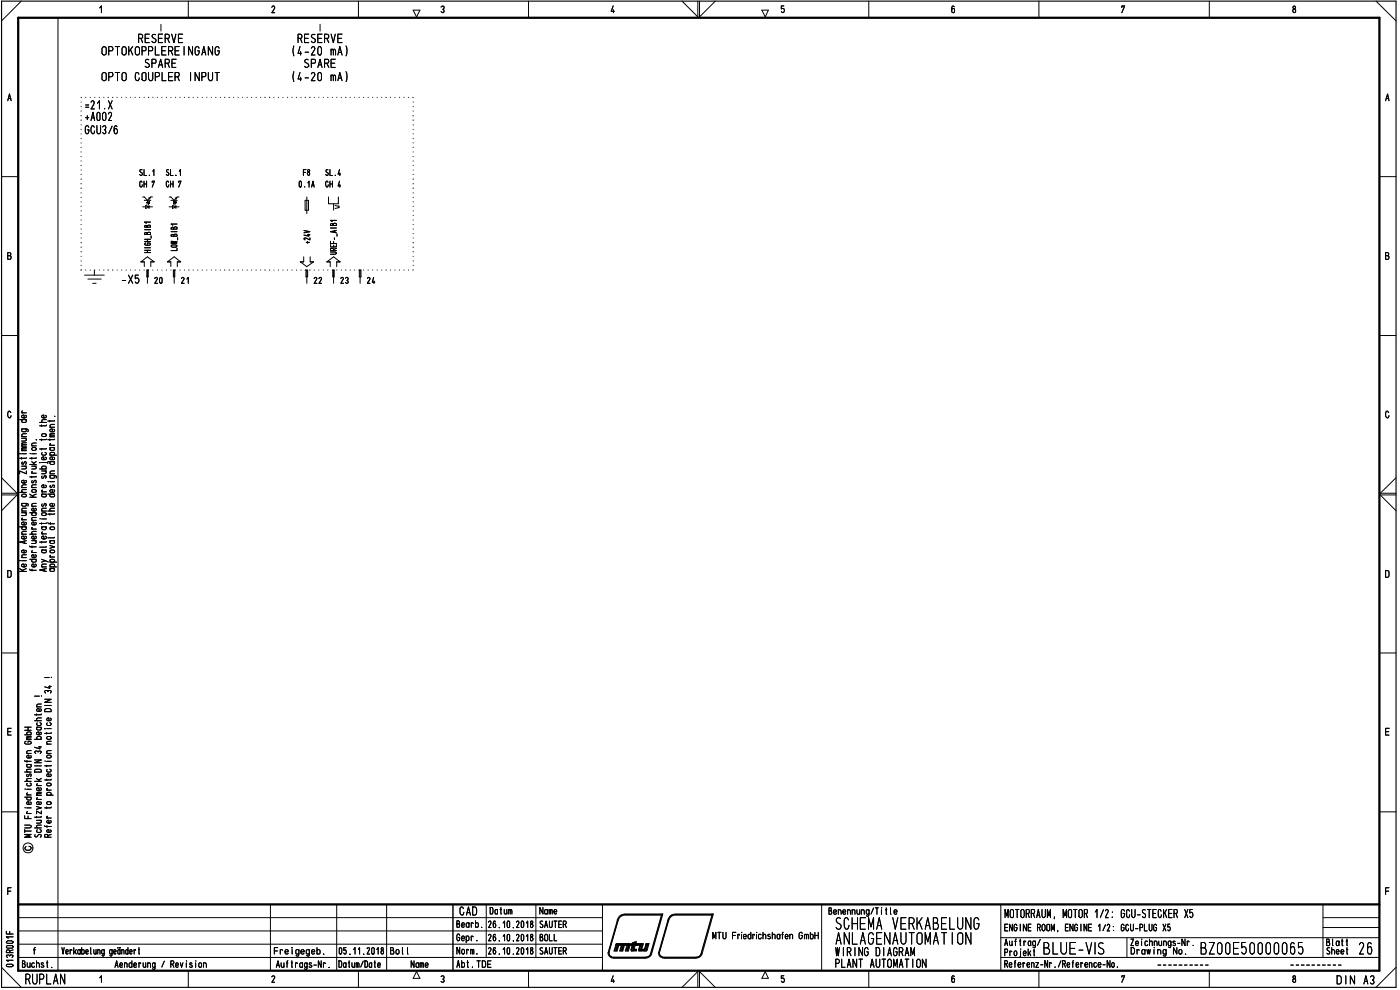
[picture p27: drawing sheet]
<svg xmlns="http://www.w3.org/2000/svg" width="420mm" height="297mm" viewBox="0 0 420 297" stroke-linecap="round" stroke-linejoin="round" font-family="sans-serif">
<defs><g id="words">
<text font-size="8" x="208.9" y="5">/</text>
<g font-size="5.3">
<text x="250.5" y="279">SC =NA ViKA31LU</text>
<text x="250.7" y="283.5">ABLAG-\AUTOldT 0</text>
<text x="312.9" y="286.4">3LUS-V</text>
<text x="360.1" y="286.4">3Z00150000065</text>
</g>
<g font-size="4.6">
<text x="387.7" y="4">8</text>
<text x="415.7" y="30.4">A</text>
<text x="7.3" y="295.4">RUPLAN</text>
</g>
<g font-size="3.9">
<text x="30.3" y="16.7">OPTOKOPPLEREINGANG</text>
<text x="41.3" y="13">RESERVE</text>
<text x="86.9" y="16.7">(4-20 mA)</text>
<text x="89.2" y="13">RESERVE</text>
<text x="43.2" y="20.4">SPARE</text>
<text x="91" y="20.4">SPARE</text>
<text x="30.3" y="24.4">OPTO COUPLER</text>
<text x="56.7" y="24.4">INPUT</text>
<text x="86.9" y="24.4">(4-20 mA)</text>
<text x="24.9" y="32.9">.21.X</text>
<text x="25.3" y="36.3">+A002</text>
<text x="25.4" y="40.3">GOU3/5</text>
<text x="36.2" y="85.2">-X5 h0 lr</text>
<text x="137.8" y="274.7">CAD</text>
<text x="301.5" y="275.5">MOTORRAUM, MOTOR 1/2: GCU-STECKER X5</text>
<text x="250.7" y="286.9">WIRING DIAGRAM</text>
<text x="250.4" y="290.4">PLANT AUTOMATION</text>
<text x="401" y="295.4">DIN A3/</text>
</g>
<g font-size="3.2">
<text x="81.2" y="4">2</text>
<text x="132" y="4">3</text>
<text x="183" y="4">4</text>
<text x="234.1" y="4">5</text>
<text x="336.3" y="4">7</text>
<text x="2.2" y="30.4">A</text>
<text x="41.7" y="52.8">SL.1</text>
<text x="49.6" y="52.8">SL.1</text>
<text x="90.8" y="52.8">F8</text>
<text x="97.5" y="52.8">SL.4</text>
<text x="41.7" y="56.3">OH 7</text>
<text x="49.7" y="56.3">OH 7</text>
<text x="89.4" y="56.3">0.1A</text>
<text x="97.5" y="56.3">OH 4</text>
<text x="50.5" y="62.7">X</text>
<text x="2.2" y="78">B</text>
<text x="51" y="75.4">2</text>
<text x="415.7" y="78">B</text>
<text x="41.8" y="80.2">1^</text>
<text x="49.8" y="80.2">1^</text>
<text x="107.5" y="83.2">0</text>
<text x="54.3" y="85.2">21</text>
<text x="94.1" y="85.2">22</text>
<text x="102.1" y="85.2">23</text>
<text x="110.1" y="85.2">24</text>
<text x="2.1" y="125.6">0</text>
<text x="2" y="173.4">D</text>
<text x="415.5" y="173.4">D</text>
<text x="2" y="220.7">E</text>
<text x="415.5" y="220.7">E</text>
<text x="2" y="268.6">F</text>
<text x="415.5" y="268.6">F</text>
<text x="146.9" y="274.4">Datum</text>
<text x="161.9" y="274.4">Name</text>
<text x="248.4" y="274.5">Benennung/Title</text>
<text x="136.9" y="278.4">Bearb.</text>
<text x="146.3" y="278.5">26.10.2018</text>
<text x="161.8" y="278.5">SAUTER</text>
<text x="213.8" y="281.9">MTU Friedrichshafen GmbH</text>
<text x="301.3" y="279.5">ENGINE ROOM, ENGINE 1/2: GCU-PLUG X5</text>
<text x="18.4" y="286.4">Verkabelung geändert</text>
<text x="81.9" y="286.4">Freigegeb.</text>
<text x="101.6" y="286.4">05.11.2018</text>
<text x="117" y="286.4">Bol l</text>
<text x="136.9" y="282.4">Gebr.</text>
<text x="137" y="286.4">Norm.</text>
<text x="146.3" y="282.4">26.10.2018</text>
<text x="146.3" y="286.4">26.10.2018</text>
<text x="161.8" y="286.4">SAUTER</text>
<text x="161.9" y="282.4">BOLL</text>
<text x="301.2" y="286.9">Projekt</text>
<text x="301.4" y="283.8">Auftrag/</text>
<text x="339.1" y="283.9">Zeichnungs-Nr.</text>
<text x="339.2" y="286.4">DrowingNo.</text>
<text x="397.9" y="283.9">Blatt</text>
<text x="397.9" y="286.4">Sheet</text>
<text x="6.4" y="290.4">Buchst.</text>
<text x="34.3" y="290.4">Aenderung / Revision</text>
<text x="82.8" y="290.4">Auf trags-Nr .</text>
<text x="101.4" y="290.4">Datum/Date</text>
<text x="123.2" y="290.4">Name</text>
<text x="137" y="290.4">Abt.TDE</text>
<text x="301.3" y="290.4">Referenz-Nr./Reference-No.</text>
<text x="81.2" y="294.9">2</text>
<text x="132" y="294.9">3</text>
<text x="183" y="294.9">4</text>
<text x="234.1" y="294.9">5</text>
<text x="285.2" y="294.9">6</text>
<text x="336.3" y="294.9">7</text>
<text x="387.7" y="294.9">8</text>
</g>
<g font-size="2.4">
<text x="6.3" y="126.9">o</text>
<text x="7.8" y="230.4">o</text>
<text x="13" y="229">•—</text>
<text x="1.6" y="286">ce</text>
</g>
<g font-size="1.6">
<text x="43.2" y="73.7">CJ</text>
<text x="16.2" y="125.6">•</text>
<text x="6.3" y="131.1">C</text>
<text x="14.7" y="128.4">C</text>
<text x="9.3" y="142.3">c-</text>
<text x="12.3" y="143.7">Cr)</text>
<text x="14.7" y="142.3">C</text>
<text x="6.3" y="146.5">C</text>
<text x="9.3" y="146.5">C</text>
<text x="9.3" y="145">c/)</text>
<text x="12.3" y="149.3">0 -0</text>
<text x="12.3" y="147.9">c- 0</text>
<text x="14.1" y="145">.—</text>
<text x="14.7" y="146.5">0,</text>
<text x="6.2" y="154.9">M</text>
<text x="6.3" y="153.5">C</text>
<text x="9.3" y="152.1">C</text>
<text x="12.3" y="153.5">C -C</text>
<text x="12.3" y="152.1">c0 0</text>
<text x="6.3" y="160.4">C</text>
<text x="6.3" y="156.3">c- C.-</text>
<text x="8.7" y="160.4">-C</text>
<text x="9.3" y="159.1">c-</text>
<text x="12.3" y="161.9">0—,</text>
<text x="6.3" y="167.5">C</text>
<text x="9.2" y="163.2">M</text>
<text x="9.3" y="166">c-</text>
<text x="6.3" y="168.8">-</text>
<text x="9.3" y="170.3">CD</text>
<text x="11.7" y="171.6">-2 0</text>
<text x="12.2" y="168.8">&gt;.0.</text>
<text x="12.3" y="170.3">C</text>
<text x="13.2" y="208.1">C&quot;)</text>
<text x="10.8" y="213.7">CD d</text>
<text x="13.3" y="211.9">—</text>
<text x="7.1" y="220.6">.0</text>
<text x="10" y="222">.0</text>
<text x="10.2" y="216.4">22</text>
<text x="7.2" y="223.4">CD</text>
<text x="7.8" y="226.2">CM</text>
<text x="13.8" y="223.4">C</text>
<text x="13.8" y="226.2">C</text>
<text x="7.8" y="233.3">V7</text>
<text x="10.3" y="230.4">—</text>
<text x="7.8" y="238.8">c-</text>
<text x="10.8" y="236">c0</text>
<text x="13.8" y="238.8">0.</text>
<text x="7.1" y="240.2">1:7</text>
<text x="7.8" y="244.3">c-</text>
<text x="10.8" y="241.6">c, 0</text>
<text x="7.1" y="250">I—</text>
<text x="10.1" y="248.6">-C</text>
<text x="10.3" y="251.4">t., ) CC</text>
<text x="1.6" y="280.4">LL</text>
<text x="1.7" y="283.2">CZ</text>
<text x="1.7" y="284.6">CZ</text>
</g>
</g></defs>
<path d="M.5 .3h418.5v295.9h-418.5z" fill="none" stroke="#000" stroke-width=".34"/>
<path d="M5.5 5.3h408.5v286h-408.5zM5.5 271.4h408.5" fill="none" stroke="#000" stroke-width=".68"/>
<g fill="none" stroke="#000" stroke-width=".3">
<path d="M6.4 .3l-5.9 6M17.4 5.3v286M29.9 2.4l.5-.6v2M56.5 .3v5M107.6 .3v5M124 3h2l-1 2.1zM158.6 .3v5M204.7 .3l4.7 4.8M228.6 3h2l-.9 2.1zM260.7 .3v5M286.4 2l-.4-.2-.2 .1-.2 1.4a.47 .47 0 0 0 .6 .5 .47 .47 0 0 0 .3-.8l-.3-.5-.5 .1-.1 .4M311.8 .3v5"/>
<path d="M362.9 .3v5M413 .3l6 6M.5 53h5M414 53h5M.5 100.7h5M414 100.7h5M416.8 123.8a.48 .48 0 0 0-.6-.4 .48 .48 0 0 0-.4 .6v.7l.4 .6h.4l.3-.6M.5 148.5h4.6l-4.6 4.7M.5 143.3l4.6 4.7h-4.6M419 148.5h-4.8l4.8 4.7M419 143.3l-4.8 4.7h4.8M.5 195.9h5"/>
<path d="M414 195.9h5M.5 243.6h5M7.4 247.6h1.5a.42 .42 0 0 1 .5 .4 .42 .42 0 0 1-.5 .4h-1.5M7.4 244.8v.8h2M8 242.4h1.4M8.4 244.9v.7M9.4 250.4h-2l1.6 .4-1.6 .4h2M414 243.6h5M5.5 275.3h175.3M5.5 279.3h175.3M81.2 271.4v19.9M101 271.4v19.9"/>
<path d="M116 271.4v19.9M145.9 271.4v15.9M160.8 271.4v15.9M180.8 271.4v19.9M246.6 271.4v19.9M300.4 271.4v19.8M397 271.4v15.9M397 278.3h17M397 275.3h17M.5 290.2l5.9 6M2.1 289.4l1.4-.1a.38 .38 0 0 1 .4 .4 .38 .38 0 0 1-.4 .4l-1.4-.1-.2-.3zM2.2 287.3l-.3-.4a.55 .55 0 0 1 .5-.4 .55 .55 0 0 1 .5 .4 .48 .48 0 0 1 .6-.4 .48 .48 0 0 1 .4 .5l-.3 .3"/>
<path d="M3.9 288.1h-2l.6 .4M3.9 281.1h-2l.6 .4M5.5 287.3h175.3M5.5 283.3h175.3M29.9 293.4l.5-.6v1.9M56.5 291.3v4.9M107.6 291.3v4.9M125 291.5l1 2h-2zM158.6 291.3v4.9M204.7 296.2l4.7-4.7v4.7M209.9 296.2v-4.7l4.8 4.7M229.7 291.5l.9 2h-2z"/>
<path d="M260.7 291.3v4.9M300.4 287.3h113.6M300.4 281.3h113.6M311.8 291.3v4.9M338.2 281.3v6M362.9 291.3v4.9M419 290.2l-6 6"/>
<circle cx="8.4" cy="254.4" r="1.49"/>
</g>
<path d="M135.9 271.4v19.9" fill="none" stroke="#000" stroke-width=".42"/>
<path d="M8 236.8h1.4M7.6 242.4h.1M9.2 240.6l.2 .6-1 .2a.45 .45 0 0 1-.4-.6 .45 .45 0 0 1 .7-.3v.9" fill="none" stroke="#000" stroke-width=".3"/>
<g fill="none" stroke="#000" stroke-width=".3">
<path d="M7.4 218.2h2M8.4 218.2v.9M7.4 228.2l.1 .2h1.9M7.4 234.4h2M7.6 236.8h.1M8.1 228.2v.5M9 234.9l.4 .2v.5l-.3 .2-.9-.1-.2-.2 .2-.5M9.2 226.7l.2 .2-.2 .5h-.9l-.3-.5 .7-.3v.8M9.4 233.6l-1.3 .1-.1 .5 .4 .2M9.4 230.8l-1.3 .1-.1 .5 .4 .2M9.4 221.4h-1.1l-.3 .2 .3 .3M9.4 221l-1.3 .1-.1 .1 .3 .2"/>
<path d="M7.4 247.6h1.5a.42 .42 0 0 1 .5 .4 .42 .42 0 0 1-.5 .4h-1.5M7.4 244.8v.8h2M8 242.4h1.4M8.4 244.9v.7M9.4 250.4h-2l1.6 .4-1.6 .4h2"/>
</g>
<path d="M8 236.8h1.4M7.6 242.4h.1M9.2 240.6l.2 .6-1 .2a.45 .45 0 0 1-.4-.6 .45 .45 0 0 1 .7-.3v.9" fill="none" stroke="#000" stroke-width=".3"/>
<g fill="none" stroke="#000" stroke-width=".3">
<path d="M7.4 218.2h2M8.4 218.2v.9M10.4 208.9h1.4M11 218.2h1.1l.3 .6-.3 .2h-.8l-.3-.2 .3-.6M11 214.2v.4M12 216.8l.4 .4-.3 .5h-.8l-.3-.4 .2-.4M12.1 219.7l.3 .4-.4 .4-1-.2v-.5l.7-.2v.9M12.4 214.2l-.1 .3h-1.9M12.4 211.2l-1.2 .1-.2 .2 .2 .6M12.4 218.2l-.2 .1M7.4 228.2l.1 .2h1.9M7.4 234.4h2"/>
<path d="M7.6 236.8h.1M8.1 228.2v.5M9 234.9l.4 .2v.5l-.3 .2-.9-.1-.2-.2 .2-.5M9.2 226.7l.2 .2-.2 .5h-.9l-.3-.5 .7-.3v.8M9.4 233.6l-1.3 .1-.1 .5 .4 .2M9.4 230.8l-1.3 .1-.1 .5 .4 .2M9.4 221.4h-1.1l-.3 .2 .3 .3M9.4 221l-1.3 .1-.1 .1 .3 .2M10.4 228h2l-2 .9h2M10.5 231.1l.3-.3h1.2l.4 .3v.5h-2zM10.7 226.1l-.3-.5a.55 .55 0 0 1 .5-.3 .55 .55 0 0 1 .5 .3 .48 .48 0 0 1 .5-.3 .48 .48 0 0 1 .4 .5l-.2 .3M11 238.7h1.4"/>
<path d="M11 233.6l1 .8M11.2 239.4l-.2 .2 .3 .3M11.6 224.1h.8M12 223.9v.8l-1.6-.5M12.1 236.4l.3 .5-.4 .3-1-.1v-.5l.2-.2h.5v.8M12.4 238.2h-1.2l-.2 .2 .2 .3M12.4 237.7h-1.2l-.2 .3 .4 .2M12.4 233.6l-.8 .4M11 242l1.4 .4-1.4 .4M11 246.1h1.4M11 244.9v.5M12 248.9l.4 .4-.3 .5-1.1-.2v-.3l.2-.3"/>
<path d="M12 246.1a.42 .42 0 0 1 .4 .4 .42 .42 0 0 1-.4 .5h-1M12.4 244.9l-.1 .3h-1.9M12.4 243.3v.9l-1.4-.9v.9"/>
</g>
<g fill="none" stroke="#000" stroke-width=".3">
<path d="M10.4 208.9h1.4M11 218.2h1.1l.3 .6-.3 .2h-.8l-.3-.2 .3-.6M11 214.2v.4M12 216.8l.4 .4-.3 .5h-.8l-.3-.4 .2-.4M12.1 219.7l.3 .4-.4 .4-1-.2v-.5l.7-.2v.9M12.5 208.9h.1M12.4 214.2l-.1 .3h-1.9M12.4 211.2l-1.2 .1-.2 .2 .2 .6M12.4 218.2l-.2 .1M10.4 228h2l-2 .9h2M10.5 231.1l.3-.3h1.2l.4 .3v.5h-2zM10.7 226.1l-.3-.5a.55 .55 0 0 1 .5-.3 .55 .55 0 0 1 .5 .3 .48 .48 0 0 1 .5-.3 .48 .48 0 0 1 .4 .5l-.2 .3"/>
<path d="M11 238.7h1.4M11 233.6l1 .8M11.2 239.4l-.2 .2 .3 .3M11.6 224.1h.8M12 223.9v.8l-1.6-.5M12.1 236.4l.3 .5-.4 .3-1-.1v-.5l.2-.2h.5v.8M12.4 238.2h-1.2l-.2 .2 .2 .3M12.4 237.7h-1.2l-.2 .3 .4 .2M12.4 233.6l-.8 .4M11 242l1.4 .4-1.4 .4M11 246.1h1.4M11 244.9v.5"/>
<path d="M12 248.9l.4 .4-.3 .5-1.1-.2v-.3l.2-.3M12 246.1a.42 .42 0 0 1 .4 .4 .42 .42 0 0 1-.4 .5h-1M12.4 244.9l-.1 .3h-1.9M12.4 243.3v.9l-1.4-.9v.9"/>
</g>
<g fill="none" stroke="#000" stroke-width=".3">
<path d="M12.5 208.9h.1M13.4 212.9l.6-.3 1 .1 .4 .3v.5h-2zM13.4 209.8h2l-2 .9h2M13.4 203.3h1.4M13.5 218.6h.1M14 219.8v.4M14 218.6h1.4M14.6 206h.8M14.9 216.8l.5 .4-.4 .5h-.7l-.3-.3 .2-.5M14.9 205.7v.8l-1.5-.4M15.1 215.5l.3 .2-.3 .5h-.8l-.3-.5 .4-.3h.3v.8M15.4 219.8v.2h-2"/>
<path d="M14 229.6v.4M14 233.8v.4M14.1 235.1l1.1-.1 .2 .5-1 .3-.4-.3zM14.1 226.7h1.1l.2 .5-1 .2-.4-.2zM14.1 221.1h1.1l.2 .5-1 .2-.4-.2zM14.3 236.6h-.3l.3 .5M14.9 230.8l.5 .3-.4 .5h-.7l-.3-.2 .2-.5M15.1 232.2l.3 .3-.3 .5h-.8l-.3-.3 .1-.4 .6-.1v.8M15.4 233.8l-.1 .2h-1.9M15.4 229.6v.2h-2M13.4 247.7l.1 .3h1.9M14 245.4h1.4"/>
<path d="M14 242.1v.5M14.1 240.7l1.1-.1 .2 .5-1 .3-.4-.3zM14.1 247.7v.5M14.3 244.9l-.3 .1 .3 .4M15.1 249l.3 .4-.5 .4-.8-.2v-.5l.6-.2v.9M15.1 246.2l.3 .4-.5 .4-.8-.2v-.5l.6-.2v.9M15.4 242.1l-.1 .3h-1.9"/>
</g>
<g fill="none" stroke="#000" stroke-width=".3">
<path d="M13.4 212.9l.6-.3 1 .1 .4 .3v.5h-2zM13.4 209.8h2l-2 .9h2M13.4 203.3h1.4M13.5 218.6h.1M14 219.8v.4M14 218.6h1.4M14.6 206h.8M14.9 216.8l.5 .4-.4 .5h-.7l-.3-.3 .2-.5M14.9 205.7v.8l-1.5-.4M15.1 215.5l.3 .2-.3 .5h-.8l-.3-.5 .4-.3h.3v.8M15.5 203.3h.1M15.4 219.8v.2h-2"/>
<path d="M14 229.6v.4M14 233.8v.4M14.1 235.1l1.1-.1 .2 .5-1 .3-.4-.3zM14.1 226.7h1.1l.2 .5-1 .2-.4-.2zM14.1 221.1h1.1l.2 .5-1 .2-.4-.2zM14.3 236.6h-.3l.3 .5M14.9 230.8l.5 .3-.4 .5h-.7l-.3-.2 .2-.5M15.1 232.2l.3 .3-.3 .5h-.8l-.3-.3 .1-.4 .6-.1v.8M15.4 233.8l-.1 .2h-1.9M15.4 229.6v.2h-2M13.4 247.7l.1 .3h1.9M14 245.4h1.4"/>
<path d="M14 242.1v.5M14.1 240.7l1.1-.1 .2 .5-1 .3-.4-.3zM14.1 247.7v.5M14.3 244.9l-.3 .1 .3 .4M15.1 249l.3 .4-.5 .4-.8-.2v-.5l.6-.2v.9M15.1 246.2l.3 .4-.5 .4-.8-.2v-.5l.6-.2v.9M15.4 242.1l-.1 .3h-1.9"/>
</g>
<g fill="none" stroke="#000" stroke-width=".3">
<path d="M6 136.1h.1M6.5 128.7l1.8 .1 .2 .3-.2 .4M6.5 139.9h1.4M6.5 137.3v.5M6.5 136.1h1.4M6.5 135.2h1.4M6.5 133.9h1.4M6.5 123.9h1.4M6.7 138.6a.36 .36 0 0 0-.2 .5 .36 .36 0 0 0 .5 .2 .6 .6 0 0 1 .8-.6l-.1 .7M6.7 123.3l-.2 .2 .3 .4M6.8 128.7l-.3 .3 .3 .5h.8l.3-.2-.3-.6M7.5 139.9l.4 .3-.1 .3-1.3 .2"/>
<path d="M7.5 131.5l.4 .3-.1 .4-1.3 .1M7.7 124.6l.2 .5-.4 .3-.9-.2v-.5l.6-.2v.9M7.9 137.3l-.1 .2h-1.9M7.9 134.7h-1.2l-.2 .3 .2 .2M7.9 134.3h-1.2l-.2 .2 .4 .2M7.9 133.3h-1.2l-.2 .3 .2 .3M7.9 132.8l-1.3 .1v.4h.3M8.9 139.4h2M9.5 139.9h1.4M9.5 136.1h1.4M9.5 137.3v.5M9.5 138.5l1 .9"/>
<path d="M10.5 139.9l.4 .3-.2 .4-1.2 .1M10.9 137.3v.2h-2M10.9 138.5l-.9 .4M11.9 126.7h2M12 138.8h.1M12.5 138.8h1.5l.4 .2M12.5 130.4l1-.3a.42 .42 0 0 1 .4 .5 .42 .42 0 0 1-.4 .4l-.8-.1zM12.5 127.5v.4M12.5 131.7v.5M12.5 134.5v.5M13.5 135.7l.4 .4-.3 .5-.9-.1-.2-.3 .2-.4M13.7 137.2l.2 .2-.2 .5h-1l-.2-.5 .7-.3v.8"/>
<path d="M13.7 124.6l.2 .3-.1 .3-.9 .2a.45 .45 0 0 1-.4-.6 .45 .45 0 0 1 .7-.3v.9M13.9 134.5l-.1 .2h-1.9M13.9 131.7l-.1 .2h-1.9M13.9 127.5l-.1 .3h-1.9M13.9 125.9l-1.3 .2v.6h.3M5.9 158.1h2M5.9 147.7h2M6.5 151l1.8 .1 .2 .4-.2 .3M6.6 148.4l.9-.1 .3 .1 .1 .4-1 .3-.3-.2zM6.8 158.1l-.3 .2 .3 .6 .9-.1 .2-.5-.3-.2M6.8 151l-.3 .4 .3 .5 1-.2 .1-.3-.3-.4M7.7 156.7l.2 .3-.2 .5h-1l-.2-.4 .1-.3 .6-.2v.9"/>
<path d="M7.7 144.2l.2 .4-.4 .3-.9-.1-.1-.4 .7-.3v.8M7.9 146.9l-1.3 .1-.1 .4 .4 .3M7.9 141.3v.9l-2-.9v.9M8.9 153.8h2M8.9 149.2h2M8.9 148.3l1.2 .9M9.5 147.2l.4-.3h.6l.4 .3v.2l-.2 .3h-.8zM9.5 142.9v.4M9.8 153.8l-.3 .2v.5l.3 .2 1-.2 .1-.3-.4-.4M10.6 156.7l.3 .3-.3 .5h-.9l-.1-.7 .6-.2v.9M10.6 152.5l.3 .5-.4 .3-.8-.1-.2-.5 .2-.2h.5v.8M10.9 142.9v.2h-2"/>
<path d="M10.9 148.3l-1.3 .5M11.9 140.7h2M12.5 158.1h1.1l.3 .5-.3 .3h-.8l-.3-.3 .3-.5M12.5 156.9v.4M12.5 155.7h1.4M12.5 141.3h1.4M12.6 154l.9-.2a.42 .42 0 0 1 .4 .5 .42 .42 0 0 1-.4 .4l-.8-.1zM12.7 159.6l-.2 .3 .3 .3M12.8 140.7l-.3-.3 .3-.5h.8l.3 .3-.3 .5M13.5 141.3a.42 .42 0 0 1 .4 .4 .42 .42 0 0 1-.4 .5h-1M13.7 145.5l.2 .3-.2 .5h-1l-.2-.5 .7-.3v.8M13.9 156.9l-.1 .2h-1.9"/>
<path d="M13.9 158.1l-.2 .1M5.9 171.4h2M5.9 170.6l1.3 .8M6.5 168.2h1.4M7.3 162.4v.6M7.7 169.2l.2 .6-.4 .3-.9-.2-.1-.4 .2-.3h.5v.9M7.7 165.1l.2 .4-.4 .4-.9-.2v-.5l.6-.2v.9M7.7 160.9l.2 .5-.4 .3-.9-.2-.1-.4 .2-.2h.5v.8M7.9 162.2l-2 .4 2 .5M7.9 170.6l-1.3 .5M8.9 170.8l.2 .3h1.8M8.9 163.8l.1 .3h1.9"/>
<path d="M8.9 167.8h2M9.6 163.8v.5M9.6 170.8v.5M9.8 167.8l-.3 .2v.5l.3 .2 1-.2 .1-.4-.4-.3M10.6 166.5l.3 .5-.4 .3-.8-.1-.2-.5 .2-.2h.5v.8M10.6 160.9l.3 .5-.4 .3-.8-.1-.2-.5 .2-.2h.5v.8M12.5 165h1.1l.3 .4-.1 .3-.2 .2-.9-.1-.2-.4 .3-.4M12.5 162.5v.4M13.9 164l-.1 .2h-1.9M13.9 165l-.2 .1M15.5 203.3h.1M8.7 253.9a.6 .6 0 0 1 .7 .6 .6 .6 0 0 1-.6 .6h-.8l-.4-.3-.1-.5 .3-.3"/>
</g>
<g fill="none" stroke="#000" stroke-width=".3">
<path d="M8.9 139.4h2M9.1 136.1h.1M9.5 133.8h1.4M9.5 137.3v.5M9.5 139.9h1.4M9.5 138.5l1 .9M9.5 136.1h1.4M9.7 134.4h1l.2 .5-1 .2-.4-.2zM10.5 139.9l.4 .3-.2 .4-1.2 .1M10.9 132.9l-1.3 .2 .1 .7M10.9 132h.1M10.9 137.3v.2h-2"/>
<path d="M10.9 138.5l-.9 .4M8.9 153.8h2M8.9 149.2h2M8.9 148.3l1.2 .9M9.5 147.2l.4-.3h.6l.4 .3v.2l-.2 .3h-.8zM9.5 142.9v.4M9.8 153.8l-.3 .2v.5l.3 .2 1-.2 .1-.3-.4-.4M10.6 156.7l.3 .3-.3 .5h-.9l-.1-.7 .6-.2v.9M10.6 152.5l.3 .5-.4 .3-.8-.1-.2-.5 .2-.2h.5v.8M10.9 142.9v.2h-2M10.9 148.3l-1.3 .5M8.9 170.8l.2 .3h1.8"/>
<path d="M8.9 163.8l.1 .3h1.9M8.9 167.8h2M9.6 163.8v.5M9.6 170.8v.5M9.8 167.8l-.3 .2v.5l.3 .2 1-.2 .1-.4-.4-.3M10.6 166.5l.3 .5-.4 .3-.8-.1-.2-.5 .2-.2h.5v.8M10.6 160.9l.3 .5-.4 .3-.8-.1-.2-.5 .2-.2h.5v.8"/>
</g>
<g fill="none" stroke="#000" stroke-width=".3">
<path d="M48.3 7.3v2M96.1 7.3v2M35.1 29.2h.1M36.4 29.2h.1M37.8 29.2h.1M39.2 29.2h.1M40.5 29.2h.1M41.9 29.2h.1M43.2 29.2h.1M44.5 29.2h.2M45.8 29.2h.1M47.2 29.2h.1"/>
<path d="M48.6 29.2h.1M49.9 29.2h.1M51.3 29.2h.1M52.6 29.2h.1M54 29.2h.1M55.3 29.2h.1M56.6 29.2h.2M58 29.2h.1M59.3 29.2h.1M60.7 29.2h.1M62 29.2h.1M63.4 29.2h.1"/>
<path d="M64.7 29.2h.1M66.1 29.2h.1M67.4 29.2h.1M68.7 29.2h.2M70.1 29.2h.1M71.4 29.2h.1M72.8 29.2h.1M74.1 29.2h.1M75.5 29.2h.1M76.8 29.2h.1M78.2 29.2h.1M79.5 29.2h.1"/>
<path d="M80.8 29.2h.2M82.2 29.2h.1M83.5 29.2h.1M84.9 29.2h.1M86.2 29.2h.1M87.6 29.2h.1M88.9 29.2h.1M90.3 29.2h.1M91.6 29.2h.1M92.9 29.2h.2M94.3 29.2h.1M95.6 29.2h.1"/>
<path d="M97 29.2h.1M98.3 29.2h.1M99.7 29.2h.1M101 29.2h.1M102.4 29.2h.1M103.7 29.2h.1M105 29.2h.1M106.4 29.2h.1M107.7 29.2h.1M109.1 29.2h.1M110.4 29.2h.1M111.8 29.2h.1"/>
<path d="M113.2 29.2h.1M114.5 29.2h.1M115.8 29.2h.2M117.1 29.2h.1M118.5 29.2h.1M119.8 29.2h.1M121.2 29.2h.1M122.6 29.2h.1M123.9 29.2l.1 .1M124 30.6h.1M124 31.9v.1M124 33.3v.1"/>
<path d="M124 34.6v.2M124 36v.2M124 37.4v.1M124 38.8v.1M24.3 42.8v.1M24.3 44.2v.1M24.3 45.6h.1M24.3 46.9v.1M24.3 48.3h.1M24.3 49.6v.1M24.3 51v.1M24.3 52.3v.1"/>
<path d="M24.3 53.7v.1M24.3 55v.2M24.3 56.4v.2M24.3 57.8v.1M24.3 59.2v.1M42.8 59.1h.5l.9 1 1.1-1h.5M44.6 59.4l.5-.1-.2 .5M50.8 59.1h.5l1 1 .9-1h.5M52.5 59.4l.5-.1-.1 .5M92.1 59.1v5M98.6 59.1v2h3v-2M124 40.1v.1"/>
<path d="M124 41.5v.1M124 42.8v.1M124 44.2v.1M124 45.6h.1M124 46.9v.1M124 48.3h.1M124 49.6v.1M124 51v.1M124 52.3v.1M124 53.7v.1M124 55v.2M124 56.4v.2"/>
<path d="M124 57.8v.1M124 59.2v.1M24.3 60.5v.1M24.3 61.9v.1M24.3 63.2v.1M24.3 64.6v.1M24.3 66h.1M24.3 67.3v.1M24.3 68.7h.1M24.3 70v.1M24.3 71.4v.1M24.3 72.7v.2"/>
<path d="M24.3 74.1v.2M24.3 75.4v.2M24.3 76.9v.1M24.3 78.2v.1M24.3 79.6v.1M42.3 78.6l1.9-1.6 2.1 1.6h-1M42.8 62.1h3M43.3 60.1h2M43.4 75.8h1.8M43.4 75.1h1.8M43.4 71.8h1.8M43.4 68.9h1.8"/>
<path d="M43.7 61.6l1 .5-1 .5zM44.2 69.9l-.7-.1-.1 .6h1.8v-.6h-.8l-.2 .1v.5M44.2 67.8l-.6-.2-.2 .6h1.8v-.5a.58 .58 0 0 0-.7-.1 .58 .58 0 0 0-.3 .6M44.2 71.8v.7M44.2 75.1v.7M44.3 60.5l-.2 .8M44.3 60.5v.3h-.1zM44.7 61.6v1M44.8 60.6l-.3 .9M44.8 60.6l-.2 .4zM45.2 66.6h-1.8l.5 .4M45.3 70.8v.7"/>
<path d="M50.2 78.6l2.1-1.6 1.9 1.6h-1M50.8 62.1h2.9M51.3 69.5h1.8M52.1 70.5l-.6-.1-.2 .5h1.8v-.5a.58 .58 0 0 0-.6-.1 .58 .58 0 0 0-.4 .6M52.1 68.3l-.3-.1-.5 .1v.4h1.8v-.5l-.6-.1-.4 .2v.4M53.1 67.2h-1.8l.6 .4M53.3 71.3v.7M91.1 77v1.6h-1l2 1.4 2-1.4h-1v-1.6M91.2 69.2l1.8 .3-1.8 .3M91.6 60.1h1v3h-1zM91.9 72.7h.9M92.2 70.4h.8"/>
<path d="M92.3 72.5v.5M92.7 70.3v.6l-1.5-.4M93 71.4v.6l-1.1-.5a.32 .32 0 0 0-.5 0 .32 .32 0 0 0 .2 .5M99.2 75.6h1.3l.5 .3-.5 .4h-1.3M99.2 73.4v.7h1.8v-.7M99.2 72.4v.7h1.8M99.2 68.4h1.8M99.9 67.3l-.4-.2-.3 .2v.3h1.8v-.5l-.6-.1-.4 .1-.1 .5M100.1 75.2a.56 .56 0 0 0-.2-.6 .56 .56 0 0 0-.6 0l-.1 .6h1.8M100.1 61.1v2M100.1 72.5v.6M100.1 73.6v.5"/>
<path d="M100.4 71.4v.5M100.5 69.3v.4M100.5 61.6l1.1 .3M101 69.2l-1.8 .3 1.8 .3M101 66.1h-1.8l.5 .4M101 74.5l-.9 .3M101.1 70.2v.7M101.6 61.8a.26 .26 0 0 1 .2 .3 .26 .26 0 0 1-.2 .2l-1.1 .3M124 60.5v.1M124 61.9v.1M124 63.2v.1M124 64.6v.1"/>
<path d="M124 66h.1M124 67.3v.1M124 68.7h.1M124 70v.1M124 71.4v.1M124 72.7v.2M124 74.1v.2M124 75.4v.2M124 76.9v.1M124 78.2v.1M124 79.6v.1M24.3 80.9l.1 .1"/>
<path d="M25.4 82.5h5.9M25.7 81h.1M26.4 83.7h4M27.1 81h.1M27.8 85h1M28.3 81v1.5M28.4 81h.1M29.8 81h.1M31.1 81h.1M32.4 81h.2M33.7 81h.2M35.1 81h.1"/>
<path d="M36.4 81h.1M37.8 81h.1M39.2 81h.1M40.5 81h.1M44.1 81v2.1M44.2 81v2.1M44.5 81v2.1M47.2 81h.1M48.6 81h.1M52 81v2.1M52.3 81v2.1M52.5 81v2.1"/>
<path d="M54 81h.1M55.3 81h.1M56.6 81h.2M58 81h.1M59.3 81h.1M60.7 81h.1M62 81h.1M63.4 81h.1M64.7 81h.1M66.1 81h.1M67.4 81h.1M68.7 81h.2"/>
<path d="M70.1 81h.1M71.4 81h.1M72.8 81h.1M74.1 81h.1M75.5 81h.1M76.8 81h.1M78.2 81h.1M79.5 81h.1M80.8 81h.2M82.2 81h.1M83.5 81h.1M84.9 81h.1"/>
<path d="M86.2 81h.1M87.6 81h.1M88.9 81h.1M90.3 81h.1M91.6 81h.1M91.8 81h.5v2.1h-.5zM92.1 81v4M92.9 81h.2M94.3 81h.1M95.6 81h.1M97 81h.1M98.3 81h.1"/>
<path d="M99.1 80v-1.4h-1l2-1.6 2 1.6h-1.1v1.4M99.7 81h.1M99.9 81h.4v2.1h-.4zM100.1 81v4M101 81h.1M102.4 81h.1M103.7 81h.1M105 81h.1M106.4 81h.1M108.1 83.1v1.9M110.4 81h.1M111.8 81h.1"/>
<path d="M113.2 81h.1M114.5 81h.1M115.8 81h.2M117.1 81h.1M118.5 81h.1M119.8 81h.1M121.2 81h.1M122.6 81h.1M124 80.9l-.1 .1M9.1 136.1h.1M9.5 133.8h1.4M9.7 134.4h1l.2 .5-1 .2-.4-.2z"/>
<path d="M10.9 132.9l-1.3 .2 .1 .7M10.9 132h.1M14.4 138.5h2M14.9 134.3h1.1l.4 .6-.4 .2h-.7l-.4-.2 .4-.6M14.9 126.2v.4M14.9 131.7v.5M14.9 136.6h2.1M14.9 133.6h1.5M14.9 131.1h1.5M15.2 133.1l-.3 .2 .4 .3M15.3 138.5l-.4 .4 .4 .5 .9-.1 .2-.4-.4-.4M15.4 136.6a.42 .42 0 0 1-.5-.5 .42 .42 0 0 1 .5-.4l1 .3v.3l-.4 .3"/>
<path d="M16.1 137.2l.3 .2-.3 .5h-.9l-.3-.5 .8-.3v.8M16.1 128.8l.3 .2-.3 .5h-.9l-.3-.5 .8-.3v.8M16.4 131.7l-.1 .2h-1.9M16.4 130.6h-1.2l-.3 .2 .3 .3M16.4 130h-1l-.5 .3 .5 .3M16.4 126.2l-.1 .1h-1.9M16.4 134.3l-.2 .1M14.4 156.8l.2 .3h1.8M14.4 148.3h2M14.9 142.7h1.8l.3 .4-.2 .3M14.9 154.1v.4M15 158.2l1-.1 .4 .2v.3l-.4 .3h-.6l-.4-.2z"/>
<path d="M15.1 156.8v.5M15.3 148.3l-.4 .3 .4 .5 1-.2 .1-.3-.4-.3M15.3 142.7l-.4 .3 .4 .5 1-.2 .1-.3-.4-.3M16.1 151.1l.3 .3-.3 .5h-.9l-.3-.3 .1-.4 .7-.2v.9M16.1 147l.3 .4-.4 .3-1-.1-.1-.4 .8-.3v.8M16.4 154.1l-.1 .2h-1.9M14.9 170.6h1.1l.4 .3-.1 .4-.3 .1-1-.1-.1-.4 .4-.3M14.9 163.7l1.5 .4-1.5 .4M14.9 162.2l1.3 .1 .1 .6-1 .2-.4-.4 .4-.5M14.9 170.1h2.1M14.9 168.7h2.1M15 165.2l1-.2 .3 .2 .1 .4-1 .3-.4-.2z"/>
<path d="M15.2 166.6l-.3 .3 .4 .2M15.4 170.1a.42 .42 0 0 1-.5-.4 .42 .42 0 0 1 .5-.5l1 .3-.1 .4-.3 .2M16.4 170.6l-.2 .1M187.6 274.5l-1.2 .4-.6 .6-3 10.3M187.6 274.6h10.9M198.6 274.2l-3.4 12.1-.4 .6-1 .3h-10l-.8-.5-.2-1M198.8 274.4h-11.2l-1.3 .4-.8 1.1-2.8 9.9M198.8 274.2l-3.4 12.1-.5 .6-.8 .4h-10.3l-.9-.6-.2-1M202.7 274.5l-1.2 .4-.5 .6-3.1 10.3M202.7 274.6h11M213.7 274.2l-3.3 12.1-.5 .6-1 .3h-10l-.7-.5-.3-1M213.9 274.4h-11.2a2.28 2.28 0 0 0-2.2 2l-2.7 9.4"/>
<path d="M213.9 274.2l-3.5 12.1M291.4 275.3v3.5l-1.5-3.5v3.5M291.4 279.8v3.5l-1.5-3.5v3.5M293.8 276a.72 .72 0 0 0-.8-.7 .72 .72 0 0 0-.7 .8v1.9a.68 .68 0 0 0 .4 .7 .68 .68 0 0 0 .7-.1l.4-1.5h-.6M10 285h.6M10.6 284.3l-.3 .2v1.8M180.8 289.3v2h2M182.5 285.8l3-10.4a2.01 2.01 0 0 1 2.1-1.2h11.3l-3.4 12.1a1.74 1.74 0 0 1-1.7 1.1M182.5 285.7a1.57 1.57 0 0 0 1.6 1.7M184.1 287.5h9.7M184.8 283.6h4.3M184.9 283.3l.1-.2h4l.2 .2"/>
<path d="M184.9 283.3l-.6 2h.9l.5-1.7M184.9 283.3h4.3M184.9 283.4h4.2M185 283.5h4.1M185 283.2h4.1M185 283.6l-.6 1.7M185.2 283.6l-.5 1.7M185.4 283.6l-.5 1.7M185.5 283.6l-.5 1.7M186.5 283.6l-.5 1.7h.9l.5-1.7M186.6 283.6l-.5 1.7M186.9 283.6l-.5 1.7"/>
<path d="M187.1 283.6l-.5 1.7M187.2 283.6l-.5 1.7M188.3 283.6l-.5 1.7M188.6 283.6l-.5 1.7M188.8 283.6l-.5 1.7M188.9 283.6l-.5 1.7M189.2 283.3l-.6 2h-.9l.5-1.7M189.4 283.3h3.5M189.4 283.5h3.5M189.4 283.4h3.5M189.5 283.2h3.5M189.9 283.6l-.5 1.6"/>
<path d="M189.9 283h.9M189.9 282.9h.9M190 282.8h.9M190 283.6l-.5 1.7M190.3 284.8h.8l-.1 .5h-1.6l.5-2.5 1.1-.3-.9 2.8M190.3 283.6l-.5 1.7M190.3 284.9h.7M190.3 285h.7M190.3 285.1h.7M190.3 285.2h.7M190.4 282.7h.5M190.5 283.6l-.6 1.7"/>
<path d="M192.1 283.6l-.4 1.7h2.2M192.2 283.6l-.5 1.6M192.3 283.6l-.5 1.7M192.5 285.2h.8M192.6 284.8h.8M192.6 284.9h.8M192.6 285h.7M192.6 285.1h.7M192.6 283.6l-.5 1.7M192.7 283.6l-.5 1.7M192.9 283.6l-.4 1.7M193 283.1h-3.5l-.1 .5h3.5"/>
<path d="M193.1 283.1l-.2 .5M193.8 283.6h.8M193.8 283.6l-.5 1.7M193.8 283.3h.8M193.8 283.5h.8M193.8 283.4h.8M193.8 283.1v.5M193.9 283.1h.9l-.2 .5M193.9 283.2h.9M194 283.6l-.5 1.7M194.3 283.6l-.5 1.7M194.4 283.6l-.5 1.7"/>
<path d="M194.6 283.6l-.3 1.4-.4 .3M197.7 285.8l3-10.4a2.01 2.01 0 0 1 2-1.2h11.4l-3.4 12.1a1.74 1.74 0 0 1-1.8 1.1M197.7 285.7l.2 1.2 .9 .5h.5M197.8 285.7l.3 1 .8 .6h10.4l.7-.4 .5-.6M199.3 287.5h9.6M331.1 283a.82 .82 0 0 0-1.2 .1 .82 .82 0 0 0 .2 1.2 1.1 1.1 0 0 1 1 .7 1.1 1.1 0 0 1-.2 1.2l-.8 .1-.5-.6M347.5 289.6h.9M349.1 289.6h.8M350.7 289.6h.8M352.3 289.6h.8M353.9 289.6h.8M355.5 289.6h.7"/>
<path d="M357.1 289.6h.7M358.6 289.6h.9M360.2 289.6h.8M361.8 289.6h.8M387.4 289.6h.8M389 289.6h.8M390.5 289.6h.9M392.1 289.6h.9M393.7 289.6h.8M395.4 289.6h.7M396.9 289.6h.8M398.5 289.6h.7"/>
<path d="M400.1 289.6h.8M401.7 289.6h.8M408 283.5l.1-.3a.73 .73 0 0 1 1.1-.1 .73 .73 0 0 1-.1 1.1l-1.1 2.1h1.2M411.5 283.2l-.4-.4-.6 .5-.1 2.4a.68 .68 0 0 0 1 .6l.3-.9-.3-1.3a.7 .7 0 0 0-.8 .1 .7 .7 0 0 0-.2 .7"/>
</g>
<use href="#words"/>
</svg>
